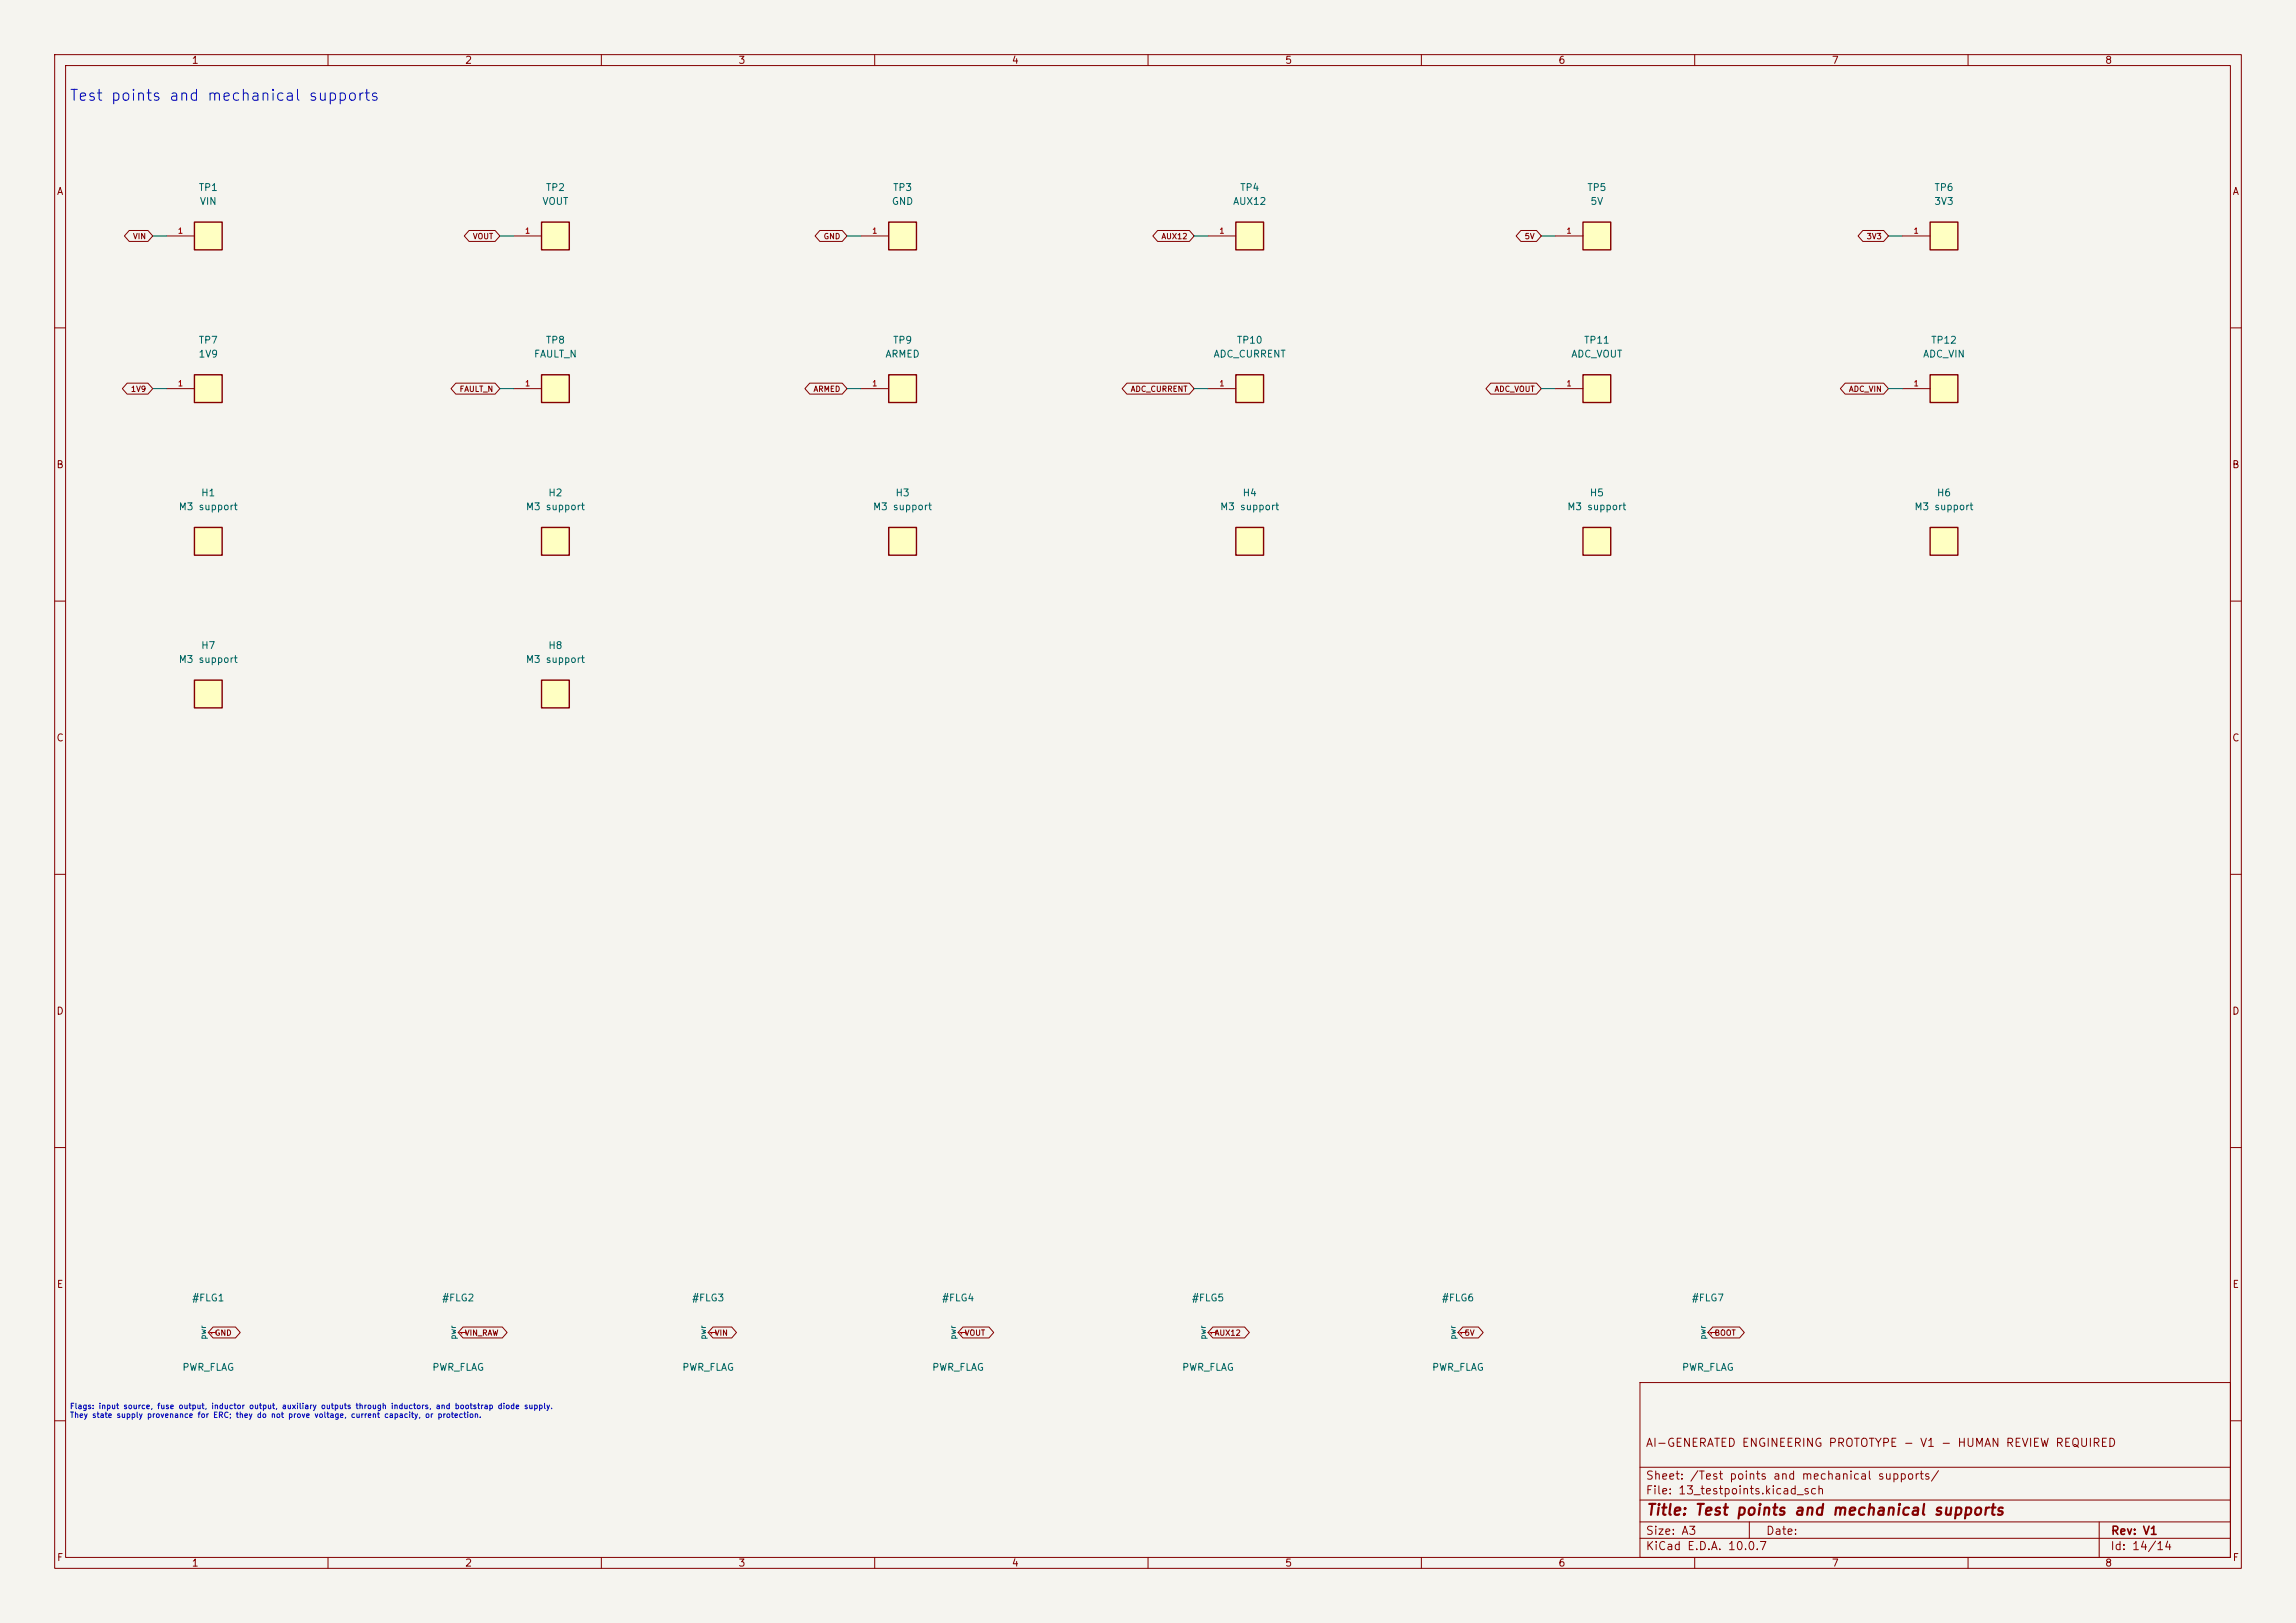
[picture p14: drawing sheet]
<svg xmlns="http://www.w3.org/2000/svg" width="420mm" height="297mm" viewBox="0 0 420 297" stroke-linecap="round" stroke-linejoin="round" font-family="sans-serif">
<defs><g id="words">
<text font-size="2" fill="#0000c2" x="12.6" y="19">Test points and mechanical supports</text>
<text font-size="2" fill="#840000" x="301" y="277.8">Title: Test points and mechanical supports</text>
<g font-size="1.5" fill="#840000">
<text x="300.9" y="265.1">AI-GENERATED ENGINEERING PROTOTYPE - V1 - HUMAN REVIEW REQUIRED</text>
<text x="300.9" y="273.8">File: 13_testpoints.kicad_sch</text>
<text x="300.9" y="271.1">Sheet: /Test points and mechanical supports/</text>
<text x="300.9" y="281.2">Size: A3</text>
<text x="322.9" y="281.2">Date:</text>
<text x="386" y="281.2">Rev: V1</text>
<text x="300.9" y="284">KiCad E.D.A. 10.0.7</text>
<text x="385.9" y="284">Id: 14/14</text>
</g>
<g font-size="1.3" fill="#840000">
<text x="35" y="12">1</text>
<text x="85" y="12">2</text>
<text x="135" y="12">3</text>
<text x="185" y="12">4</text>
<text x="235" y="12">5</text>
<text x="285" y="12">6</text>
<text x="335" y="12">7</text>
<text x="385" y="12">8</text>
<text x="10.3" y="36">A</text>
<text x="408.3" y="36">A</text>
<text x="10.2" y="86">B</text>
<text x="408.2" y="86">B</text>
<text x="10.2" y="136">C</text>
<text x="408.2" y="136">C</text>
<text x="10.2" y="186">D</text>
<text x="408.2" y="186">D</text>
<text x="10.3" y="236">E</text>
<text x="408.3" y="236">E</text>
<text x="10.3" y="286">F</text>
<text x="35" y="287">1</text>
<text x="85" y="287">2</text>
<text x="135" y="287">3</text>
<text x="185" y="287">4</text>
<text x="235" y="287">5</text>
<text x="285" y="287">6</text>
<text x="335" y="287">7</text>
<text x="385" y="287">8</text>
<text x="408.3" y="286">F</text>
</g>
<g font-size="1.3" fill="#006464">
<text x="36.2" y="35.3">TP1</text>
<text x="99.7" y="35.3">TP2</text>
<text x="163.2" y="35.3">TP3</text>
<text x="226.7" y="35.3">TP4</text>
<text x="290.2" y="35.3">TP5</text>
<text x="353.7" y="35.3">TP6</text>
<text x="36.5" y="37.8">VIN</text>
<text x="99.1" y="37.8">VOUT</text>
<text x="163" y="37.8">GND</text>
<text x="225.4" y="37.8">AUX12</text>
<text x="290.8" y="37.8">5V</text>
<text x="353.7" y="37.8">3V3</text>
<text x="36.2" y="65.7">1V9</text>
<text x="36.2" y="63.2">TP7</text>
<text x="97.6" y="65.7">FAULT_N</text>
<text x="99.7" y="63.2">TP8</text>
<text x="161.9" y="65.7">ARMED</text>
<text x="163.2" y="63.2">TP9</text>
<text x="221.9" y="65.7">ADC_CURRENT</text>
<text x="226.1" y="63.2">TP10</text>
<text x="287.3" y="65.7">ADC_VOUT</text>
<text x="289.6" y="63.2">TP11</text>
<text x="351.7" y="65.7">ADC_VIN</text>
<text x="353.1" y="63.2">TP12</text>
<text x="32.6" y="93.7">M3 support</text>
<text x="36.7" y="91.1">H1</text>
<text x="96.1" y="93.7">M3 support</text>
<text x="100.2" y="91.1">H2</text>
<text x="159.6" y="93.7">M3 support</text>
<text x="163.7" y="91.1">H3</text>
<text x="223.1" y="93.7">M3 support</text>
<text x="227.2" y="91.1">H4</text>
<text x="286.6" y="93.7">M3 support</text>
<text x="290.7" y="91.1">H5</text>
<text x="350.1" y="93.7">M3 support</text>
<text x="354.2" y="91.1">H6</text>
<text x="36.7" y="119.1">H7</text>
<text x="100.2" y="119.1">H8</text>
<text x="32.6" y="121.6">M3 support</text>
<text x="96.1" y="121.6">M3 support</text>
<text x="35" y="238.5">#FLG1</text>
<text x="80.8" y="238.5">#FLG2</text>
<text x="126.5" y="238.5">#FLG3</text>
<text x="172.2" y="238.5">#FLG4</text>
<text x="217.9" y="238.5">#FLG5</text>
<text x="263.6" y="238.5">#FLG6</text>
<text x="309.4" y="238.5">#FLG7</text>
<text x="33.3" y="251.2">PWR_FLAG</text>
<text x="79" y="251.2">PWR_FLAG</text>
<text x="124.7" y="251.2">PWR_FLAG</text>
<text x="170.4" y="251.2">PWR_FLAG</text>
<text x="216.1" y="251.2">PWR_FLAG</text>
<text x="261.9" y="251.2">PWR_FLAG</text>
<text x="307.6" y="251.2">PWR_FLAG</text>
</g>
<g font-size="1" fill="#840000">
<text x="24.2" y="44">VIN</text>
<text x="86.4" y="44">VOUT</text>
<text x="150.6" y="44">GND</text>
<text x="212.4" y="44">AUX12</text>
<text x="278.8" y="44">5V</text>
<text x="341.4" y="44">3V3</text>
<text x="23.9" y="71.9">1V9</text>
<text x="84" y="71.9">FAULT_N</text>
<text x="148.7" y="71.9">ARMED</text>
<text x="206.7" y="71.9">ADC_CURRENT</text>
<text x="273.3" y="71.9">ADC_VOUT</text>
<text x="338.1" y="71.9">ADC_VIN</text>
<text x="39.2" y="244.7">GND</text>
<text x="84.9" y="244.7">VIN_RAW</text>
<text x="130.7" y="244.7">VIN</text>
<text x="176.4" y="244.7">VOUT</text>
<text x="222.1" y="244.7">AUX12</text>
<text x="267.8" y="244.7">5V</text>
<text x="313.5" y="244.7">BOOT</text>
</g>
<g font-size="1" fill="#a90000">
<text x="32.4" y="43">1</text>
<text x="95.9" y="43">1</text>
<text x="159.4" y="43">1</text>
<text x="222.9" y="43">1</text>
<text x="286.4" y="43">1</text>
<text x="349.9" y="43">1</text>
<text x="32.4" y="70.9">1</text>
<text x="95.9" y="70.9">1</text>
<text x="159.4" y="70.9">1</text>
<text x="222.9" y="70.9">1</text>
<text x="286.4" y="70.9">1</text>
<text x="349.9" y="70.9">1</text>
<text x="39.8" y="244.4" transform="rotate(-90 39.8 244.4)">1</text>
<text x="85.5" y="244.4" transform="rotate(-90 85.5 244.4)">1</text>
<text x="131.2" y="244.4" transform="rotate(-90 131.2 244.4)">1</text>
<text x="177" y="244.4" transform="rotate(-90 177 244.4)">1</text>
<text x="222.7" y="244.4" transform="rotate(-90 222.7 244.4)">1</text>
<text x="268.4" y="244.4" transform="rotate(-90 268.4 244.4)">1</text>
<text x="314.1" y="244.4" transform="rotate(-90 314.1 244.4)">1</text>
</g>
<g font-size="1" fill="#006464">
<text x="37.9" y="245.2" transform="rotate(-90 37.9 245.2)">pwr</text>
<text x="83.6" y="245.2" transform="rotate(-90 83.6 245.2)">pwr</text>
<text x="129.4" y="245.2" transform="rotate(-90 129.4 245.2)">pwr</text>
<text x="175.1" y="245.2" transform="rotate(-90 175.1 245.2)">pwr</text>
<text x="220.8" y="245.2" transform="rotate(-90 220.8 245.2)">pwr</text>
<text x="266.5" y="245.2" transform="rotate(-90 266.5 245.2)">pwr</text>
<text x="312.2" y="245.2" transform="rotate(-90 312.2 245.2)">pwr</text>
</g>
<g font-size="1" fill="#0000c2">
<text x="12.7" y="258.1">Flags: input source, fuse output, inductor output, auxiliary outputs through inductors, and bootstrap diode supply.</text>
<text x="12.7" y="259.7">They state supply provenance for ERC; they do not prove voltage, current capacity, or protection.</text>
</g>
</g></defs>
<path d="M0 0h420v297h-420z" fill="#f5f4ef" stroke="#f5f4ef" stroke-width=".18"/>
<g fill="none" stroke="#840000" stroke-width=".18">
<path d="M10 10h400v277h-400zM12 12h396v273h-396zM60 10v2M110 10v2M160 10v2M210 10v2M260 10v2M310 10v2M360 10v2M10 60h2M408 60h2M10 110h2"/>
<path d="M408 110h2M10 160h2M408 160h2M10 210h2M408 210h2M300 253h108v32h-108zM10 260h2M300 278.5h108M300 274.5h108M300 268.5h108M320 278.5v3M384 278.5v6.5"/>
<path d="M408 260h2M60 285v2M110 285v2M160 285v2M210 285v2M260 285v2M300 281.5h108M310 285v2M360 285v2"/>
</g>
<path d="M162.6 40.6h5v5.1h-5z" fill="#ffffc2"/>
<path d="M162.6 40.6h5v5.1h-5z" fill="none" stroke="#840000" stroke-width=".25"/>
<path d="M157.5 43.2h5.1" fill="none" stroke="#840000" stroke-width=".18"/>
<path d="M289.6 96.5h5v5.1h-5z" fill="#ffffc2"/>
<path d="M289.6 96.5h5v5.1h-5z" fill="none" stroke="#840000" stroke-width=".25"/>
<path d="M35.6 68.6h5v5.1h-5z" fill="#ffffc2"/>
<path d="M35.6 68.6h5v5.1h-5z" fill="none" stroke="#840000" stroke-width=".25"/>
<path d="M30.5 71.1h5.1" fill="none" stroke="#840000" stroke-width=".18"/>
<path d="M162.6 68.6h5v5.1h-5z" fill="#ffffc2"/>
<path d="M162.6 68.6h5v5.1h-5z" fill="none" stroke="#840000" stroke-width=".25"/>
<path d="M157.5 71.1h5.1" fill="none" stroke="#840000" stroke-width=".18"/>
<path d="M35.6 96.5h5v5.1h-5z" fill="#ffffc2"/>
<path d="M35.6 96.5h5v5.1h-5z" fill="none" stroke="#840000" stroke-width=".25"/>
<path d="M38.1 243.8h.1" fill="none" stroke="#840000" stroke-width=".18"/>
<path d="M162.6 96.5h5v5.1h-5z" fill="#ffffc2"/>
<path d="M162.6 96.5h5v5.1h-5z" fill="none" stroke="#840000" stroke-width=".25"/>
<path d="M353.1 40.6h5v5.1h-5z" fill="#ffffc2"/>
<path d="M353.1 40.6h5v5.1h-5z" fill="none" stroke="#840000" stroke-width=".25"/>
<path d="M348 43.2h5.1" fill="none" stroke="#840000" stroke-width=".18"/>
<path d="M226.1 68.6h5v5.1h-5z" fill="#ffffc2"/>
<path d="M226.1 68.6h5v5.1h-5z" fill="none" stroke="#840000" stroke-width=".25"/>
<path d="M221 71.1h5.1" fill="none" stroke="#840000" stroke-width=".18"/>
<path d="M35.6 40.6h5v5.1h-5z" fill="#ffffc2"/>
<path d="M35.6 40.6h5v5.1h-5z" fill="none" stroke="#840000" stroke-width=".25"/>
<path d="M30.5 43.2h5.1" fill="none" stroke="#840000" stroke-width=".18"/>
<path d="M99.1 124.5h5v5h-5z" fill="#ffffc2"/>
<path d="M99.1 124.5h5v5h-5z" fill="none" stroke="#840000" stroke-width=".25"/>
<path d="M226.1 40.6h5v5.1h-5z" fill="#ffffc2"/>
<path d="M226.1 40.6h5v5.1h-5z" fill="none" stroke="#840000" stroke-width=".25"/>
<path d="M221 43.2h5.1" fill="none" stroke="#840000" stroke-width=".18"/>
<path d="M99.1 96.5h5v5.1h-5z" fill="#ffffc2"/>
<path d="M99.1 96.5h5v5.1h-5z" fill="none" stroke="#840000" stroke-width=".25"/>
<path d="M226.1 96.5h5v5.1h-5z" fill="#ffffc2"/>
<path d="M226.1 96.5h5v5.1h-5z" fill="none" stroke="#840000" stroke-width=".25"/>
<path d="M99.1 68.6h5v5.1h-5z" fill="#ffffc2"/>
<path d="M99.1 68.6h5v5.1h-5z" fill="none" stroke="#840000" stroke-width=".25"/>
<path d="M94 71.1h5.1" fill="none" stroke="#840000" stroke-width=".18"/>
<path d="M99.1 40.6h5v5.1h-5z" fill="#ffffc2"/>
<path d="M99.1 40.6h5v5.1h-5z" fill="none" stroke="#840000" stroke-width=".25"/>
<path d="M94 43.2h5.1M175.3 243.8h.1" fill="none" stroke="#840000" stroke-width=".18"/>
<path d="M353.1 68.6h5v5.1h-5z" fill="#ffffc2"/>
<path d="M353.1 68.6h5v5.1h-5z" fill="none" stroke="#840000" stroke-width=".25"/>
<path d="M348 71.1h5.1M221 243.8h.1M266.7 243.8h.1" fill="none" stroke="#840000" stroke-width=".18"/>
<path d="M353.1 96.5h5v5.1h-5z" fill="#ffffc2"/>
<path d="M353.1 96.5h5v5.1h-5z" fill="none" stroke="#840000" stroke-width=".25"/>
<path d="M83.8 243.8h.1M312.4 243.8h.1" fill="none" stroke="#840000" stroke-width=".18"/>
<path d="M289.6 68.6h5v5.1h-5z" fill="#ffffc2"/>
<path d="M289.6 68.6h5v5.1h-5z" fill="none" stroke="#840000" stroke-width=".25"/>
<path d="M284.5 71.1h5.1M129.5 243.8h.1" fill="none" stroke="#840000" stroke-width=".18"/>
<path d="M289.6 40.6h5v5.1h-5z" fill="#ffffc2"/>
<path d="M289.6 40.6h5v5.1h-5z" fill="none" stroke="#840000" stroke-width=".25"/>
<path d="M284.5 43.2h5.1" fill="none" stroke="#840000" stroke-width=".18"/>
<path d="M35.6 124.5h5v5h-5z" fill="#ffffc2"/>
<path d="M35.6 124.5h5v5h-5z" fill="none" stroke="#840000" stroke-width=".25"/>
<g fill="none" stroke="#840000" stroke-width=".18">
<path d="M23.6 42.2h3.5l.8 1-.8 1h-3.5l-.8-1zM85.8 42.2h4.8l.8 1-.8 1h-4.8l-.9-1zM150 42.2h4.1l.8 1-.8 1h-4.1l-.9-1zM211.8 42.2h5.8l.8 1-.8 1h-5.8l-.9-1zM278.2 42.2h2.9l.8 1-.8 1h-2.9l-.9-1zM340.8 42.2h3.8l.8 1-.8 1h-3.8l-.9-1zM23.3 70.1h3.8l.8 1-.8 1h-3.8l-.9-1zM83.4 70.1h7.2l.8 1-.8 1h-7.2l-.9-1zM148.1 70.1h6l.8 1-.8 1h-6l-.9-1zM206.1 70.1h11.5l.8 1-.8 1h-11.5l-.8-1zM272.7 70.1h8.4l.8 1-.8 1h-8.4l-.9-1zM337.5 70.1h7.1l.8 1-.8 1h-7.1l-.9-1z"/>
<path d="M39 242.8h4.1l.8 1-.8 1h-4.1l-.9-1zM84.7 242.8h7.2l.9 1-.9 1h-7.2l-.9-1zM130.4 242.8h3.4l.9 1-.9 1h-3.4l-.9-1zM176.1 242.8h4.8l.9 1-.9 1h-4.8l-.8-1zM221.9 242.8h5.8l.8 1-.8 1h-5.8l-.9-1zM267.6 242.8h2.8l.9 1-.9 1h-2.8l-.9-1zM313.3 242.8h4.9l.9 1-.9 1h-4.9l-.9-1z"/>
</g>
<path d="M27.9 43.2h2.6M91.4 43.2h2.6M154.9 43.2h2.6M218.4 43.2h2.6M281.9 43.2h2.6M345.4 43.2h2.6M27.9 71.1h2.6M91.4 71.1h2.6M154.9 71.1h2.6M218.4 71.1h2.6M281.9 71.1h2.6M345.4 71.1h2.6" fill="none" stroke="#009600" stroke-width=".18"/>
<use href="#words"/>
</svg>
